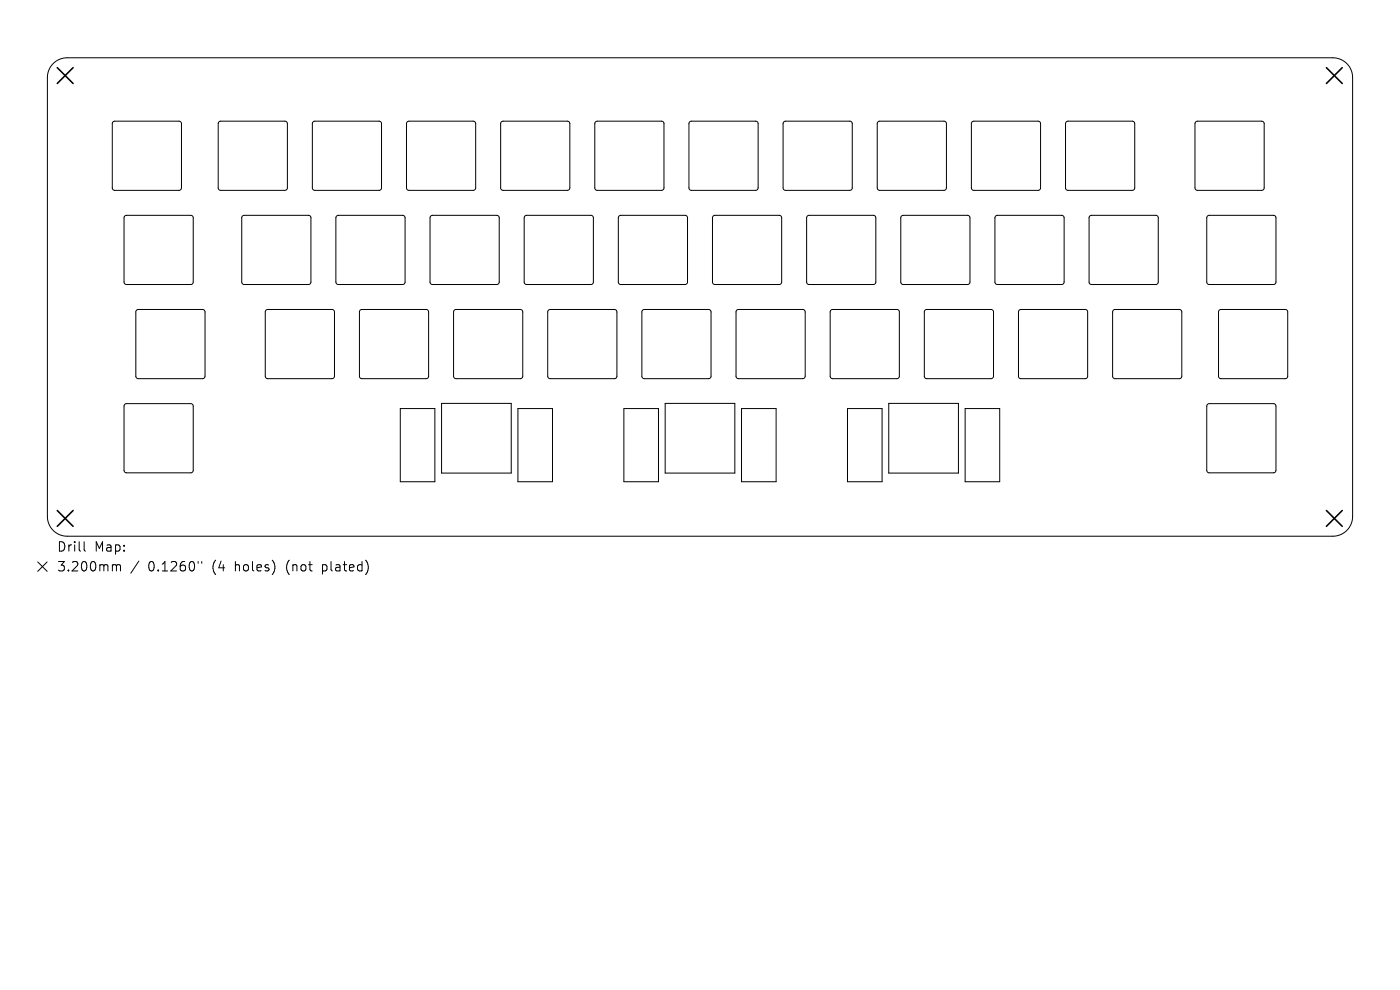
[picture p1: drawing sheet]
<svg xmlns="http://www.w3.org/2000/svg" width="297mm" height="210mm" viewBox="0 0 297 210" stroke-linecap="round" stroke-linejoin="round" font-family="sans-serif">
<defs><g id="words">
<g font-size="2.8">
<text x="12" y="117.3">Drill</text>
<text x="20" y="117.3">Map:</text>
<text x="12" y="121.5">3.200mm</text>
<text x="31.4" y="121.5">0.1260&quot;</text>
<text x="45.2" y="121.5">(4</text>
<text x="50.1" y="121.5">holes)</text>
<text x="61.2" y="121.5">(not</text>
<text x="69" y="121.5">plated)</text>
</g>
</g></defs>
<g fill="none" stroke="#000" stroke-width=".21">
<path d="M11.3 13.5a4.2 4.2 0 0 1 2.9-1.2h268.6a4.2 4.2 0 0 1 4.1 4.2v93.1a4.2 4.2 0 0 1-4.1 4.1h-268.6a4.2 4.2 0 0 1-4.1-4.1v-93.1a4.2 4.2 0 0 1 1.2-3zM38.5 39.9l-.2 .3-.3 .2h-13.7l-.3-.2-.2-.3v-13.7l.2-.3 .3-.2h13.7l.3 .2 .2 .3v13.7M61 39.9l-.2 .3-.4 .2h-13.6l-.4-.2-.1-.3v-13.7l.1-.3 .4-.2h13.6l.4 .2 .2 .3v13.7M80.9 39.9l-.1 .3-.4 .2h-13.6l-.4-.2-.1-.3v-13.7l.1-.3 .4-.2h13.6l.4 .2 .1 .3v13.7M100.9 39.9l-.1 .3-.4 .2h-13.6l-.4-.2-.2-.3v-13.7l.2-.3 .4-.2h13.6l.4 .2 .1 .3v13.7M120.9 39.9l-.2 .3-.3 .2h-13.7l-.3-.2-.2-.3v-13.7l.2-.3 .3-.2h13.7l.3 .2 .2 .3v13.7M140.9 39.9l-.2 .3-.4 .2h-13.6l-.4-.2-.1-.3v-13.7l.1-.3 .4-.2h13.6l.4 .2 .2 .3v13.7M160.8 39.9l-.1 .3-.4 .2h-13.6l-.4-.2-.1-.3v-13.7l.1-.3 .4-.2h13.6l.4 .2 .1 .3v13.7M180.8 39.9l-.1 .3-.4 .2h-13.6l-.4-.2-.2-.3v-13.7l.2-.3 .4-.2h13.6l.4 .2 .1 .3v13.7M200.8 39.9l-.2 .3-.3 .2h-13.7l-.3-.2-.2-.3v-13.7l.2-.3 .3-.2h13.7l.3 .2 .2 .3v13.7M220.7 39.9l-.1 .3-.4 .2h-13.6l-.4-.2-.1-.3v-13.7l.1-.3 .4-.2h13.6l.4 .2 .2 .3v13.7M240.7 39.9l-.1 .3-.4 .2h-13.6l-.4-.2-.2-.3v-13.7l.2-.3 .4-.2h13.6l.4 .2 .1 .3v13.7"/>
<path d="M268.2 39.9l-.2 .3-.3 .2h-13.7l-.3-.2-.2-.3v-13.7l.2-.3 .3-.2h13.7l.3 .2 .2 .3v13.7M26.5 45.8l.3-.1h13.7l.3 .1 .2 .4v13.6l-.2 .4-.3 .2h-13.7l-.3-.2-.2-.4v-13.6zM51.4 45.8l.4-.1h13.6l.4 .1 .2 .4v13.6l-.2 .4-.4 .2h-13.6l-.4-.2-.1-.4v-13.6zM71.4 45.8l.4-.1h13.6l.4 .1 .1 .4v13.6l-.1 .4-.4 .2h-13.6l-.4-.2-.1-.4v-13.6zM91.4 45.8l.4-.1h13.6l.4 .1 .1 .4v13.6l-.1 .4-.4 .2h-13.6l-.4-.2-.2-.4v-13.6zM111.4 45.8l.3-.1h13.7l.3 .1 .2 .4v13.6l-.2 .4-.3 .2h-13.7l-.3-.2-.2-.4v-13.6zM131.3 45.8l.4-.1h13.6l.4 .1 .2 .4v13.6l-.2 .4-.4 .2h-13.6l-.4-.2-.1-.4v-13.6zM151.3 45.8l.4-.1h13.6l.4 .1 .1 .4v13.6l-.1 .4-.4 .2h-13.6l-.4-.2-.2-.4v-13.6zM171.3 45.8l.3-.1h13.7l.3 .1 .2 .4v13.6l-.2 .4-.3 .2h-13.7l-.3-.2-.2-.4v-13.6zM191.2 45.8l.4-.1h13.6l.4 .1 .2 .4v13.6l-.2 .4-.4 .2h-13.6l-.4-.2-.1-.4v-13.6zM211.2 45.8l.4-.1h13.6l.4 .1 .1 .4v13.6l-.1 .4-.4 .2h-13.6l-.4-.2-.1-.4v-13.6zM231.2 45.8l.4-.1h13.6l.4 .1 .1 .4v13.6l-.1 .4-.4 .2h-13.6l-.4-.2-.2-.4v-13.6z"/>
<path d="M256.2 45.8l.3-.1h13.7l.3 .1 .2 .4v13.6l-.2 .4-.3 .2h-13.7l-.3-.2-.2-.4v-13.6zM29 65.8l.3-.2h13.7l.3 .2 .2 .4v13.6l-.2 .4-.3 .1h-13.7l-.3-.1-.2-.4v-13.6zM56.4 65.8l.4-.2h13.6l.4 .2 .2 .4v13.6l-.2 .4-.4 .1h-13.6l-.4-.1-.1-.4v-13.6zM76.4 65.8l.4-.2h13.6l.4 .2 .1 .4v13.6l-.1 .4-.4 .1h-13.6l-.4-.1-.2-.4v-13.6zM96.4 65.8l.3-.2h13.7l.3 .2 .2 .4v13.6l-.2 .4-.3 .1h-13.7l-.3-.1-.2-.4v-13.6zM116.3 65.8l.4-.2h13.6l.4 .2 .2 .4v13.6l-.2 .4-.4 .1h-13.6l-.4-.1-.1-.4v-13.6zM136.3 65.8l.4-.2h13.6l.4 .2 .1 .4v13.6l-.1 .4-.4 .1h-13.6l-.4-.1-.1-.4v-13.6zM156.3 65.8l.4-.2h13.6l.4 .2 .1 .4v13.6l-.1 .4-.4 .1h-13.6l-.4-.1-.2-.4v-13.6zM196.2 65.8l.4-.2h13.6l.4 .2 .2 .4v13.6l-.2 .4-.4 .1h-13.6l-.4-.1-.1-.4v-13.6zM216.2 65.8l.4-.2h13.6l.4 .2 .1 .4v13.6l-.1 .4-.4 .1h-13.6l-.4-.1-.1-.4v-13.6zM236.2 65.8l.4-.2h13.6l.4 .2 .1 .4v13.6l-.1 .4-.4 .1h-13.6l-.4-.1-.2-.4v-13.6zM258.7 65.8l.3-.2h13.7l.3 .2 .2 .4v13.6l-.2 .4-.3 .1h-13.7l-.3-.1-.2-.4v-13.6z"/>
<path d="M26.5 85.8l.3-.2h13.7l.3 .2 .2 .3v13.7l-.2 .3-.3 .2h-13.7l-.3-.2-.2-.3v-13.7zM84.9 86.7h7.4v15.5h-7.4zM93.7 85.6h14.8v14.8h-14.8zM109.9 86.7h7.3v15.5h-7.3zM132.4 86.7h7.3v15.5h-7.3zM141.1 85.6h14.8v14.8h-14.8zM157.3 86.7h7.3v15.5h-7.3zM179.8 86.7h7.3v15.5h-7.3zM188.5 85.6h14.8v14.8h-14.8zM190.3 80.3l.3-.1 .2-.4v-13.6l-.2-.4-.3-.2h-13.7l-.3 .2-.2 .4v13.6l.2 .4 .3 .1h13.7M204.7 86.7h7.4v15.5h-7.4zM256.2 85.8l.3-.2h13.7l.3 .2 .2 .3v13.7l-.2 .3-.3 .2h-13.7l-.3-.2-.2-.3v-13.7z"/>
<path d="M8 119.2l2 2M10 119.2l-2 2M17.8 114.9v1.7l.3 .3M24.1 119.8h.3l.3 .3M29.5 119l-1.7 2.6M42 119.1v.4M42.8 119.1v.4M24.7 120.1l.3-.3 .5 .1 .1 1.2M24.7 120.1v1"/>
</g>
<path d="M12.1 14.4l3.4 3.3M15.5 14.4l-3.4 3.3M281.4 14.4l3.3 3.3M284.7 14.4l-3.3 3.3M12.1 108.3l3.4 3.4M15.5 108.3l-3.4 3.4M281.4 108.3l3.3 3.4M284.7 108.3l-3.3 3.4" fill="none" stroke="#000" stroke-width=".34"/>
<use href="#words"/>
</svg>
